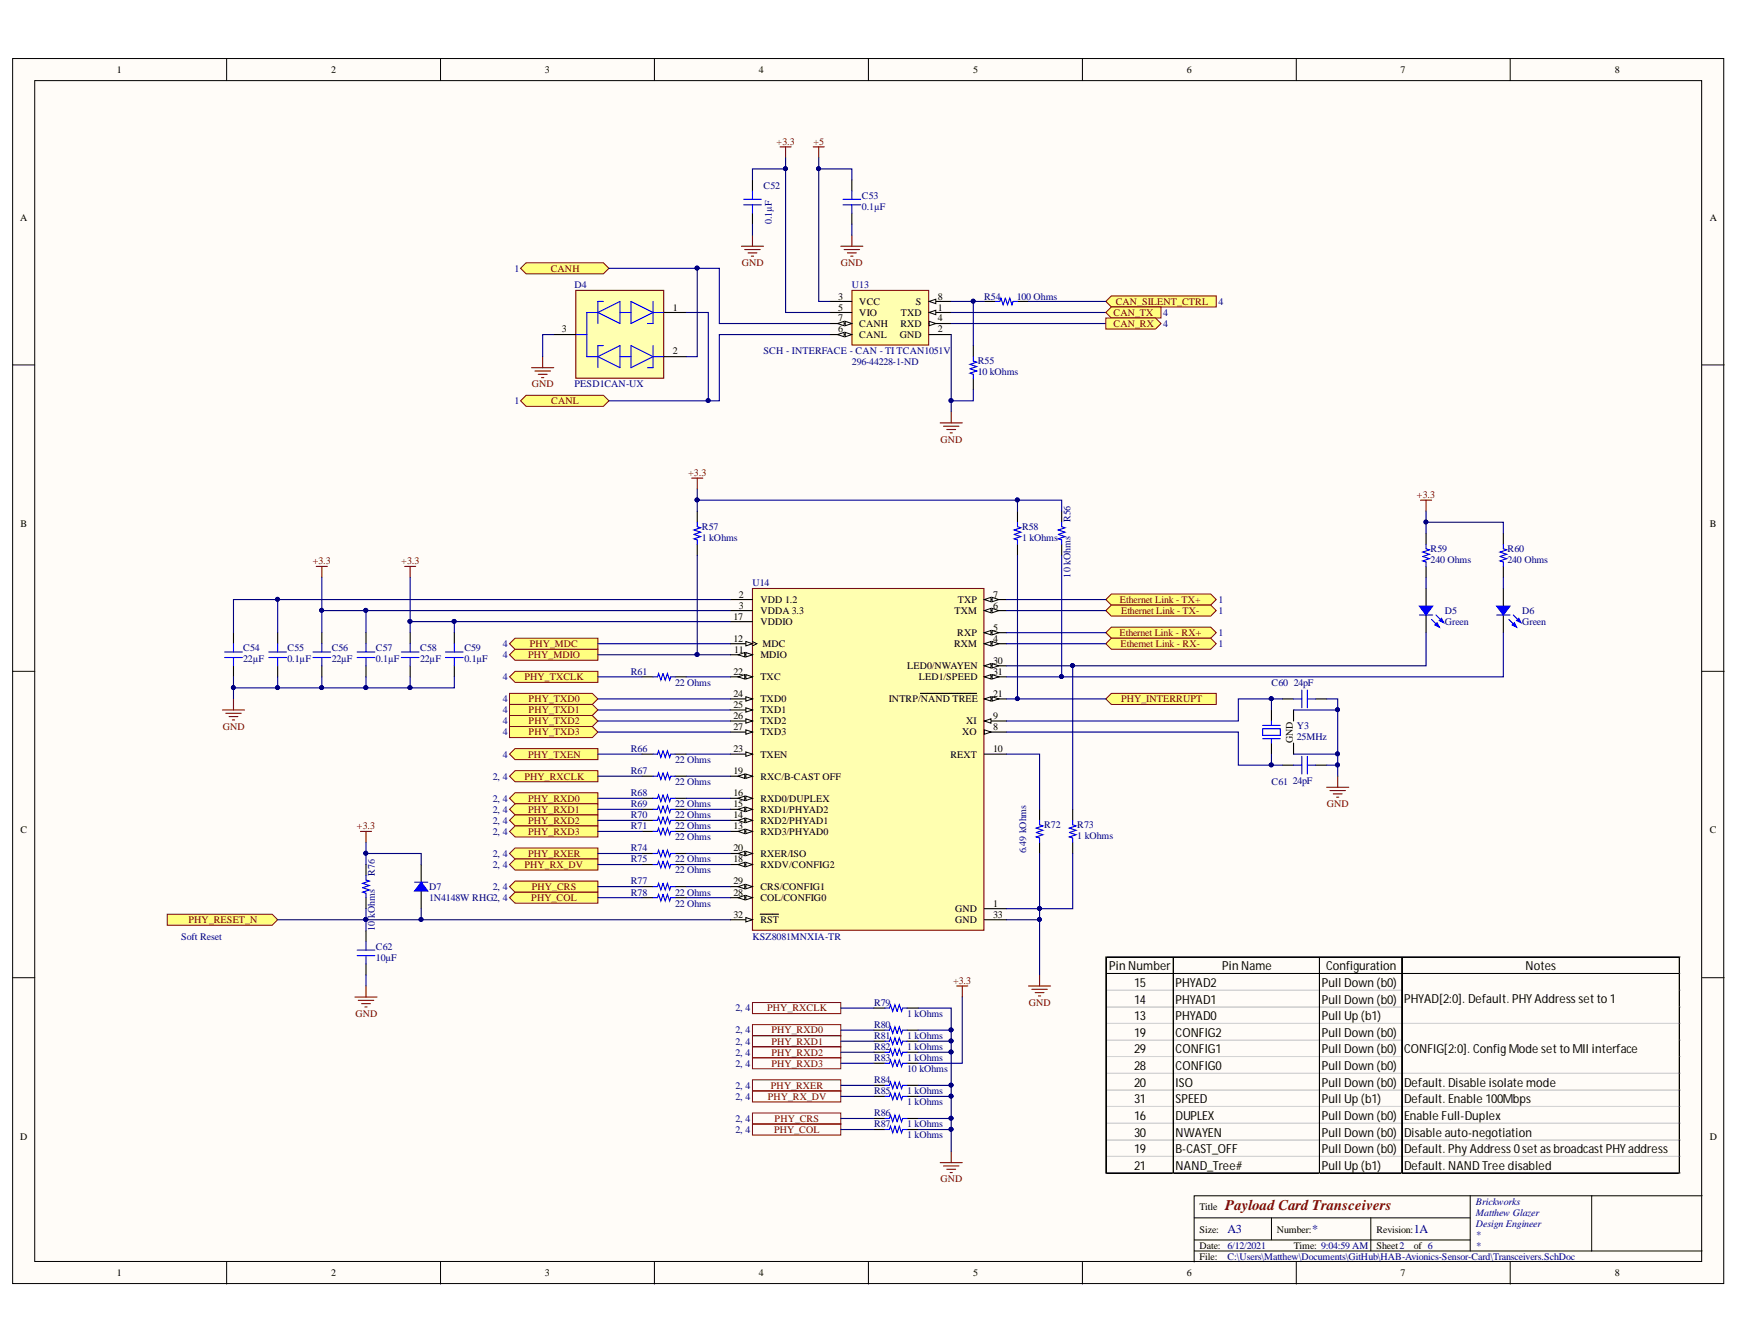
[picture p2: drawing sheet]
<svg xmlns="http://www.w3.org/2000/svg" width="279mm" height="216mm" viewBox="0 0 279 216" stroke-linecap="round" stroke-linejoin="round" font-family="sans-serif">
<defs><g id="words">
<text font-size="2.4" fill="#800000" x="196.9" y="194.4">Payload Card Transceivers</text>
<g font-size="2">
<text x="178.2" y="155.9">Pin Number</text>
<text x="196.4" y="155.9">Pin Name</text>
<text x="213" y="155.9">Configuration</text>
<text x="245.1" y="155.9">Notes</text>
<text x="182.2" y="158.5">15</text>
<text x="182.2" y="161.2">14</text>
<text x="188.9" y="158.5">PHYAD2</text>
<text x="188.9" y="161.2">PHYAD1</text>
<text x="212.4" y="158.5">Pull Down (b0)</text>
<text x="212.4" y="161.2">Pull Down (b0)</text>
<text x="225.6" y="161.1">PHYAD[2:0]. Default. PHYAddressset to 1</text>
<text x="182.2" y="163.9">13</text>
<text x="182.2" y="166.6">19</text>
<text x="188.9" y="163.9">PHYAD0</text>
<text x="188.9" y="166.6">CONFIG2</text>
<text x="212.4" y="163.9">Pull Up (b1)</text>
<text x="212.4" y="166.6">Pull Down (b0)</text>
<text x="182.2" y="169.2">29</text>
<text x="182.2" y="171.9">28</text>
<text x="188.9" y="169.2">CONFIG1</text>
<text x="188.9" y="171.9">CONFIG0</text>
<text x="212.4" y="169.2">Pull Down (b0)</text>
<text x="212.4" y="171.9">Pull Down (b0)</text>
<text x="225.6" y="169.1">CONFIG[2:0]. Config Mode set to MII interface</text>
<text x="182.2" y="174.6">20</text>
<text x="182.2" y="177.2">31</text>
<text x="182.2" y="179.9">16</text>
<text x="188.9" y="174.6">ISO</text>
<text x="188.9" y="177.2">SPEED</text>
<text x="188.9" y="179.9">DUPLEX</text>
<text x="212.4" y="174.6">Pull Down (b0)</text>
<text x="212.4" y="177.2">Pull Up (b1)</text>
<text x="212.4" y="179.9">Pull Down (b0)</text>
<text x="225.6" y="174.6">Default. Disable isolate mode</text>
<text x="225.6" y="177.2">Default. Enable 100Mbps</text>
<text x="225.6" y="179.9">Enable Full-Duplex</text>
<text x="182.2" y="182.6">30</text>
<text x="182.2" y="185.2">19</text>
<text x="188.9" y="182.6">NWAYEN</text>
<text x="188.9" y="185.2">B-CAST_OFF</text>
<text x="212.4" y="182.6">Pull Down (b0)</text>
<text x="212.4" y="185.2">Pull Down (b0)</text>
<text x="225.6" y="182.6">Disable auto-negotiation</text>
<text x="225.6" y="185.2">Default. Phy Address0set asbroadcast PHYaddress</text>
<text x="182.2" y="187.9">21</text>
<text x="188.9" y="187.9">NAND_Tree#</text>
<text x="212.4" y="187.9">Pull Up (b1)</text>
<text x="225.6" y="187.9">Default. NAND Tree disabled</text>
</g>
<g font-size="1.9" fill="#000080">
<text x="197.2" y="198.1">A3</text>
<text x="210.8" y="198.1">*</text>
<text x="227.1" y="198.1">1A</text>
</g>
<g font-size="1.6">
<text x="18.8" y="11.7">1</text>
<text x="53.2" y="11.7">2</text>
<text x="87.6" y="11.7">3</text>
<text x="121.9" y="11.7">4</text>
<text x="156.3" y="11.7">5</text>
<text x="190.7" y="11.7">6</text>
<text x="225" y="11.7">7</text>
<text x="259.5" y="11.7">8</text>
<text x="3.2" y="35.4">A</text>
<text x="274.7" y="35.4">A</text>
<text x="90.3" y="53.4">3</text>
<text x="108.1" y="49.9">1</text>
<text x="134.7" y="48.1">3</text>
<text x="134.7" y="49.9">5</text>
<text x="134.7" y="53.4">6</text>
<text x="134.7" y="51.6">7</text>
<text x="138.1" y="49">VCC</text>
<text x="138.1" y="50.7">VIO</text>
<text x="138.1" y="52.5">CANH</text>
<text x="144.7" y="52.5">RXD</text>
<text x="144.7" y="50.7">TXD</text>
<text x="147.1" y="49">S</text>
<text x="150.7" y="49.9">1</text>
<text x="150.7" y="53.4">2</text>
<text x="150.7" y="51.6">4</text>
<text x="150.7" y="48.1">8</text>
<text x="108.1" y="56.9">2</text>
<text x="138.1" y="54.3">CANL</text>
<text x="144.6" y="54.3">GND</text>
<text x="3.3" y="84.7">B</text>
<text x="274.7" y="84.7">B</text>
<text x="118.7" y="96">2</text>
<text x="159.6" y="96">7</text>
<text x="117.8" y="99.5">17</text>
<text x="118.7" y="97.8">3</text>
<text x="122.2" y="96.8">VDD 1.2</text>
<text x="122.2" y="98.6">VDDA 3.3</text>
<text x="122.2" y="100.4">VDDIO</text>
<text x="153.4" y="98.6">TXM</text>
<text x="153.9" y="96.8">TXP</text>
<text x="159.6" y="101.3">5</text>
<text x="159.6" y="97.8">6</text>
<text x="117.8" y="103.1">12</text>
<text x="117.9" y="104.9">11</text>
<text x="122.2" y="105.7">MDIO</text>
<text x="122.5" y="103.9">MDC</text>
<text x="145.8" y="107.5">LED0/NWAYEN</text>
<text x="153.3" y="103.9">RXM</text>
<text x="153.8" y="102.2">RXP</text>
<text x="159.6" y="106.6">30</text>
<text x="159.6" y="103.1">4</text>
<text x="117.8" y="111.9">24</text>
<text x="117.8" y="113.7">25</text>
<text x="117.8" y="108.4">22</text>
<text x="122.2" y="112.8">TXD0</text>
<text x="122.2" y="109.3">TXC</text>
<text x="142.8" y="112.8">INTRP/NAND TREE</text>
<text x="147.6" y="109.3">LED1/SPEED</text>
<text x="159.6" y="108.4">31</text>
<text x="159.6" y="111.9">21</text>
<text x="117.8" y="115.4">26</text>
<text x="117.8" y="117.2">27</text>
<text x="122.2" y="114.6">TXD1</text>
<text x="122.2" y="116.4">TXD2</text>
<text x="122.2" y="118.1">TXD3</text>
<text x="154.6" y="118.1">XO</text>
<text x="155.2" y="116.4">XI</text>
<text x="159.6" y="115.4">9</text>
<text x="159.6" y="117.2">8</text>
<text x="207.7" y="119.3" transform="rotate(-90 207.7 119.3)">GND</text>
<text x="117.8" y="124.3">19</text>
<text x="117.8" y="120.8">23</text>
<text x="122.2" y="125.3">RXC/B-CAST OFF</text>
<text x="122.2" y="121.7">TXEN</text>
<text x="152.7" y="121.7">REXT</text>
<text x="159.6" y="120.8">10</text>
<text x="117.8" y="127.9">16</text>
<text x="117.8" y="129.7">15</text>
<text x="117.8" y="131.4">14</text>
<text x="122.2" y="128.8">RXD0/DUPLEX</text>
<text x="122.2" y="130.6">RXD1/PHYAD2</text>
<text x="3.3" y="133.9">C</text>
<text x="117.8" y="133.2">13</text>
<text x="117.8" y="136.8">20</text>
<text x="122.2" y="132.4">RXD2/PHYAD1</text>
<text x="122.2" y="134.1">RXD3/PHYAD0</text>
<text x="122.2" y="137.7">RXER/ISO</text>
<text x="274.7" y="133.9">C</text>
<text x="117.8" y="143.9">28</text>
<text x="117.8" y="142.1">29</text>
<text x="117.8" y="138.5">18</text>
<text x="122.2" y="142.9">CRS/CONFIG1</text>
<text x="122.2" y="139.5">RXDV/CONFIG2</text>
<text x="117.8" y="147.4">32</text>
<text x="122.2" y="148.3">RST</text>
<text x="122.2" y="144.7">COL/CONFIG0</text>
<text x="153.5" y="146.5">GND</text>
<text x="153.5" y="148.3">GND</text>
<text x="159.6" y="145.6">1</text>
<text x="159.6" y="147.4">33</text>
<text x="3.2" y="183.1">D</text>
<text x="274.7" y="183.1">D</text>
<text x="192.7" y="194.4">Title</text>
<text x="192.7" y="198">Size:</text>
<text x="205.2" y="198">Number:</text>
<text x="221.1" y="198">Revision:</text>
<text x="192.7" y="200.6">Date: 6/12/2021</text>
<text x="192.7" y="202.4">File:</text>
<text x="207.9" y="200.6">Time: 9:04:59 AM</text>
<text x="221.1" y="200.6">Sheet2</text>
<text x="227.1" y="200.6">of 6</text>
<text x="18.8" y="205">1</text>
<text x="53.2" y="205">2</text>
<text x="87.6" y="205">3</text>
<text x="121.9" y="205">4</text>
<text x="156.3" y="205">5</text>
<text x="190.7" y="205">6</text>
<text x="225" y="205">7</text>
<text x="259.5" y="205">8</text>
</g>
<g font-size="1.6" fill="#800000">
<text x="124.8" y="23.3">+3.3</text>
<text x="130.7" y="23.3">+5</text>
<text x="88.5" y="43.6">CANH</text>
<text x="119.2" y="42.8">GND</text>
<text x="135.1" y="42.8">GND</text>
<text x="178.9" y="50.7">CAN_TX</text>
<text x="178.9" y="52.5">CAN_RX</text>
<text x="179.3" y="49">CAN_SILENT_CTRL</text>
<text x="85.4" y="62.2">GND</text>
<text x="88.6" y="64.9">CANL</text>
<text x="151.1" y="71.1">GND</text>
<text x="110.6" y="76.5">+3.3</text>
<text x="227.7" y="80">+3.3</text>
<text x="50.3" y="90.7">+3.3</text>
<text x="64.5" y="90.7">+3.3</text>
<text x="179.9" y="96.8">Ethernet Link - TX+</text>
<text x="180.1" y="98.6">Ethernet Link - TX-</text>
<text x="84.9" y="105.7">PHY_MDIO</text>
<text x="85.1" y="103.9">PHY_MDC</text>
<text x="179.9" y="102.2">Ethernet Link - RX+</text>
<text x="180" y="103.9">Ethernet Link - RX-</text>
<text x="84.3" y="109.3">PHY_TXCLK</text>
<text x="84.9" y="112.8">PHY_TXD0</text>
<text x="180.1" y="112.8">PHY_INTERRUPT</text>
<text x="35.8" y="117.2">GND</text>
<text x="84.9" y="114.6">PHY_TXD1</text>
<text x="84.9" y="116.4">PHY_TXD2</text>
<text x="84.9" y="118.1">PHY_TXD3</text>
<text x="84.3" y="125.3">PHY_RXCLK</text>
<text x="84.9" y="121.7">PHY_TXEN</text>
<text x="84.9" y="128.8">PHY_RXD0</text>
<text x="84.9" y="130.6">PHY_RXD1</text>
<text x="213.2" y="129.7">GND</text>
<text x="57.4" y="133.2">+3.3</text>
<text x="84.9" y="132.4">PHY_RXD2</text>
<text x="84.9" y="134.1">PHY_RXD3</text>
<text x="84.9" y="137.7">PHY_RXER</text>
<text x="84.3" y="139.5">PHY_RX_DV</text>
<text x="85.4" y="142.9">PHY_CRS</text>
<text x="30.3" y="148.3">PHY_RESET_N</text>
<text x="85.4" y="144.7">PHY_COL</text>
<text x="153.1" y="158.1">+3.3</text>
<text x="165.3" y="161.6">GND</text>
<text x="57.1" y="163.4">GND</text>
<text x="123.3" y="162.5">PHY_RXCLK</text>
<text x="123.9" y="166">PHY_RXD0</text>
<text x="123.9" y="167.8">PHY_RXD1</text>
<text x="123.9" y="169.6">PHY_RXD2</text>
<text x="123.9" y="171.3">PHY_RXD3</text>
<text x="123.3" y="176.7">PHY_RX_DV</text>
<text x="123.9" y="174.9">PHY_RXER</text>
<text x="124.4" y="182">PHY_COL</text>
<text x="124.4" y="180.2">PHY_CRS</text>
<text x="151.1" y="190">GND</text>
</g>
<g font-size="1.6" fill="#000080">
<text x="122.7" y="30.4">C52</text>
<text x="138.5" y="33.7">0.1µF</text>
<text x="138.5" y="32">C53</text>
<text x="124" y="36" transform="rotate(-90 124 36)">0.1µF</text>
<text x="82.7" y="43.6">1</text>
<text x="92.3" y="46.3">D4</text>
<text x="136.9" y="46.3">U13</text>
<text x="158.1" y="48.1">R54</text>
<text x="163.4" y="48.1">100 Ohms</text>
<text x="186.9" y="50.7">4</text>
<text x="186.9" y="52.5">4</text>
<text x="195.8" y="49">4</text>
<text x="122.7" y="56.9">SCH - INTERFACE - CAN - TI TCAN1051V</text>
<text x="136.9" y="58.7">296-44228-1-ND</text>
<text x="157.1" y="58.5">R55</text>
<text x="82.7" y="64.9">1</text>
<text x="92.3" y="62.2">PESD1CAN-UX</text>
<text x="157.1" y="60.3">10 kOhms</text>
<text x="172" y="83.9" transform="rotate(-90 172 83.9)">R56</text>
<text x="112.8" y="86.9">1 kOhms</text>
<text x="112.8" y="85.2">R57</text>
<text x="164.2" y="86.9">1 kOhms</text>
<text x="164.2" y="85.2">R58</text>
<text x="229.9" y="88.7">R59</text>
<text x="242.2" y="88.7">R60</text>
<text x="120.9" y="94.2">U14</text>
<text x="172" y="92.8" transform="rotate(-90 172 92.8)">10 kOhms</text>
<text x="229.9" y="90.5">240 Ohms</text>
<text x="242.2" y="90.5">240 Ohms</text>
<text x="195.8" y="96.8">1</text>
<text x="195.8" y="98.6">1</text>
<text x="232.1" y="98.6">D5</text>
<text x="232.1" y="100.4">Green</text>
<text x="244.6" y="98.6">D6</text>
<text x="244.6" y="100.4">Green</text>
<text x="39.1" y="106.4">22µF</text>
<text x="39.1" y="104.6">C54</text>
<text x="46.2" y="106.4">0.1µF</text>
<text x="46.2" y="104.6">C55</text>
<text x="53.3" y="106.4">22µF</text>
<text x="53.3" y="104.6">C56</text>
<text x="60.4" y="106.4">0.1µF</text>
<text x="60.4" y="104.6">C57</text>
<text x="67.5" y="106.4">22µF</text>
<text x="67.5" y="104.6">C58</text>
<text x="74.6" y="106.4">0.1µF</text>
<text x="74.6" y="104.6">C59</text>
<text x="80.8" y="105.7">4</text>
<text x="80.8" y="103.9">4</text>
<text x="195.8" y="102.2">1</text>
<text x="195.8" y="103.9">1</text>
<text x="80.8" y="112.8">4</text>
<text x="80.8" y="109.3">4</text>
<text x="101.3" y="108.4">R61</text>
<text x="108.5" y="110.2">22 Ohms</text>
<text x="204.3" y="110.2">C60</text>
<text x="207.9" y="110.2">24pF</text>
<text x="80.8" y="114.6">4</text>
<text x="80.8" y="116.4">4</text>
<text x="80.8" y="118.1">4</text>
<text x="208.4" y="117">Y3</text>
<text x="208.4" y="118.8">25MHz</text>
<text x="79.2" y="125.3">2, 4</text>
<text x="80.8" y="121.7">4</text>
<text x="101.3" y="120.8">R66</text>
<text x="101.3" y="124.3">R67</text>
<text x="108.5" y="122.5">22 Ohms</text>
<text x="207.7" y="125.9">24pF</text>
<text x="79.2" y="128.8">2, 4</text>
<text x="79.2" y="130.6">2, 4</text>
<text x="101.3" y="127.9">R68</text>
<text x="101.3" y="129.7">R69</text>
<text x="101.3" y="131.4">R70</text>
<text x="108.5" y="129.7">22 Ohms</text>
<text x="108.5" y="131.4">22 Ohms</text>
<text x="108.5" y="126.1">22 Ohms</text>
<text x="204.3" y="126.1">C61</text>
<text x="79.2" y="132.4">2, 4</text>
<text x="79.2" y="134.1">2, 4</text>
<text x="79.2" y="137.7">2, 4</text>
<text x="101.3" y="133.2">R71</text>
<text x="101.3" y="136.8">R74</text>
<text x="108.5" y="133.2">22 Ohms</text>
<text x="108.5" y="135">22 Ohms</text>
<text x="164.9" y="137.1" transform="rotate(-90 164.9 137.1)">6.49 kOhms</text>
<text x="167.8" y="133">R72</text>
<text x="173.1" y="134.8">1 kOhms</text>
<text x="173.1" y="133">R73</text>
<text x="60.2" y="140.6" transform="rotate(-90 60.2 140.6)">R76</text>
<text x="68.9" y="142.9">D7</text>
<text x="79.2" y="142.9">2, 4</text>
<text x="79.2" y="139.5">2, 4</text>
<text x="101.3" y="138.5">R75</text>
<text x="101.3" y="142.1">R77</text>
<text x="101.3" y="143.9">R78</text>
<text x="108.5" y="138.5">22 Ohms</text>
<text x="108.5" y="140.3">22 Ohms</text>
<text x="108.5" y="143.9">22 Ohms</text>
<text x="60.2" y="149.5" transform="rotate(-90 60.2 149.5)">10</text>
<text x="60.2" y="147.5" transform="rotate(-90 60.2 147.5)">kOhms</text>
<text x="68.9" y="144.7">1N4148W RHG2, 4</text>
<text x="108.5" y="145.6">22 Ohms</text>
<text x="29.1" y="151">Soft Reset</text>
<text x="60.4" y="154.3">10µF</text>
<text x="60.4" y="152.6">C62</text>
<text x="120.9" y="151">KSZ8081MNXIA-TR</text>
<text x="140.4" y="161.6">R79</text>
<text x="118.2" y="166">2, 4</text>
<text x="118.2" y="167.8">2, 4</text>
<text x="118.2" y="162.5">2, 4</text>
<text x="140.4" y="165.2">R80</text>
<text x="140.4" y="166.9">R81</text>
<text x="145.8" y="163.4">1 kOhms</text>
<text x="145.8" y="166.9">1 kOhms</text>
<text x="118.2" y="169.6">2, 4</text>
<text x="118.2" y="171.3">2, 4</text>
<text x="140.4" y="170.4">R83</text>
<text x="140.4" y="168.7">R82</text>
<text x="140.4" y="174">R84</text>
<text x="145.8" y="172.2">10 kOhms</text>
<text x="145.8" y="168.7">1 kOhms</text>
<text x="145.8" y="170.4">1 kOhms</text>
<text x="118.2" y="174.9">2, 4</text>
<text x="118.2" y="176.7">2, 4</text>
<text x="140.4" y="175.7">R85</text>
<text x="140.4" y="179.3">R86</text>
<text x="145.8" y="175.7">1 kOhms</text>
<text x="145.8" y="177.5">1 kOhms</text>
<text x="118.2" y="182">2, 4</text>
<text x="118.2" y="180.2">2, 4</text>
<text x="140.4" y="181.1">R87</text>
<text x="145.8" y="181.1">1 kOhms</text>
<text x="145.8" y="182.9">1 kOhms</text>
<text x="237.1" y="193.5">Brickworks</text>
<text x="237.1" y="195.3">Matthew Glazer</text>
<text x="237.1" y="197.1">Design Engineer</text>
<text x="197.2" y="202.4">C:\Users\Matthew\Documents\GitHub\HAB-Avionics-Sensor-Card\Transceivers.SchDoc</text>
<text x="237.1" y="198.8">*</text>
<text x="237.1" y="200.6">*</text>
</g>
</g></defs>
<g fill="#fffcf8" stroke="#000" stroke-width=".16">
<path d="M2 9.4h274.9v196.8h-274.9z"/>
<path d="M5.6 13h267.8v189.6h-267.8z"/>
</g>
<g fill="none" stroke="#000" stroke-width=".16">
<path d="M36.4 9.4v3.6M70.8 9.4v3.6M105.1 9.4v3.6M139.5 9.4v3.6M173.9 9.4v3.6M208.3 9.4v3.6M242.6 9.4v3.6M2 58.6h3.6M273.5 58.6h3.5M2 107.8h3.6M273.5 107.8h3.5M2 157.1h3.6"/>
<path d="M273.5 157.1h3.5M191.9 195.6h44.3M191.9 199.2h44.3M204.3 195.6v3.6M220.2 195.6v5.4M236.2 192.1v8.9M255.7 192.1h-63.8v10.6M273.5 192.1h-17.8v8.9M36.4 202.7v3.6M70.8 202.7v3.6M105.1 202.7v3.6M139.5 202.7v3.6"/>
<path d="M173.9 202.7v3.6M191.9 201h81.6M208.3 202.7v3.6M242.6 202.7v3.6"/>
</g>
<path d="M120.9 28.9v1.8M120.9 34.2v1.8M136.9 28.9v1.8M136.9 34.2v1.8" fill="none" stroke="#000" stroke-width=".18"/>
<path d="M119.5 32h2.8M119.5 32.9h2.8M120.9 30.7v1.3M120.9 32.9v1.3M135.4 32h2.9M135.4 32.9h2.9M136.9 30.7v1.3M136.9 32.9v1.3" fill="none" stroke="#00f" stroke-width=".18"/>
<path d="M136.9 46.7h12.3v8.7h-12.3z" fill="#ffffb0" stroke="#800000" stroke-width=".16"/>
<path d="M149.3 50.2h3.5" fill="none" stroke="#000" stroke-width=".18"/>
<path d="M149.3 50.2l1-.4v.8z" fill="#fffcf8"/>
<path d="M149.3 50.2l1-.4v.8z" fill="none" stroke="#000" stroke-width=".16"/>
<path d="M133.3 48.4h3.6M149.3 53.7h3.5M149.3 52h3.5" fill="none" stroke="#000" stroke-width=".18"/>
<path d="M149.3 51.6l1 .4-1 .3z" fill="#fffcf8"/>
<path d="M149.3 51.6l1 .4-1 .3z" fill="none" stroke="#000" stroke-width=".16"/>
<path d="M133.3 50.2h3.6M133.3 53.7h3.6" fill="none" stroke="#000" stroke-width=".18"/>
<path d="M135.8 53.4l1.1 .3-1.1 .4z" fill="#fffcf8"/>
<path d="M135.8 53.4l1.1 .3-1.1 .4z" fill="none" stroke="#000" stroke-width=".16"/>
<path d="M134.6 53.7l1-.3v.7z" fill="#fffcf8"/>
<path d="M134.6 53.7l1-.3v.7z" fill="none" stroke="#000" stroke-width=".16"/>
<path d="M133.3 52h3.6" fill="none" stroke="#000" stroke-width=".18"/>
<path d="M135.8 51.6l1.1 .4-1.1 .3z" fill="#fffcf8"/>
<path d="M135.8 51.6l1.1 .4-1.1 .3z" fill="none" stroke="#000" stroke-width=".16"/>
<path d="M134.6 52l1-.4v.7z" fill="#fffcf8"/>
<path d="M134.6 52l1-.4v.7z" fill="none" stroke="#000" stroke-width=".16"/>
<path d="M149.3 48.4h3.5" fill="none" stroke="#000" stroke-width=".18"/>
<path d="M149.3 48.4l1-.3v.7z" fill="#fffcf8"/>
<path d="M149.3 48.4l1-.3v.7z" fill="none" stroke="#000" stroke-width=".16"/>
<g fill="none" stroke="#800000" stroke-width=".18">
<path d="M119.1 39.6h3.6M120.9 37.8v1.8M125.3 23.6h1.8M126.2 23.6v1.8M130.7 23.6h1.7M131.5 23.6v1.8M135.1 39.6h3.5M136.9 37.8v1.8M119.7 40.1h2.4M120.2 40.6h1.4M120.7 41.2h.4M135.6 40.1h2.5"/>
<path d="M136.2 40.6h1.4M136.7 41.2h.3M151.1 67.9h3.5M151.6 68.5h2.5M152.1 69h1.4M152.7 69.5h.3M152.8 66.2v1.7"/>
</g>
<path d="M177.7 48.4l.9-.9h16.8v1.8h-16.8z" fill-rule="evenodd" fill="#ffff80" stroke="#800000" stroke-width=".16"/>
<path d="M158.2 48.4h1.7M163.5 48.4h1.8" fill="none" stroke="#000" stroke-width=".18"/>
<path d="M159.9 48.4h.7l.2-.5 .4 1.1 .3-1.1 .4 1.1 .3-1.1 .4 1.1 .2-.6h.7" fill="none" stroke="#00f" stroke-width=".18"/>
<g fill="#ffff80" stroke="#800000" stroke-width=".16">
<path d="M83.6 43.1l.9-.9h12.4l.9 .9-.9 .9h-12.4z" fill-rule="evenodd"/>
<path d="M83.6 64.4l.9-.9h12.4l.9 .9-.9 .9h-12.4z" fill-rule="evenodd"/>
</g>
<path d="M92.5 46.7h14.1v14.1h-14.1z" fill="#ffffb0" stroke="#800000" stroke-width=".18"/>
<g fill="none" stroke="#00f" stroke-width=".18">
<path d="M92.5 53.7h1.8M96.1 50.2h-1.8v7.1h1.8M96.1 50.2l3.5-1.8v3.6zM96.1 57.3l3.5-1.8v3.6zM96.9 48.4h-.8v3.6M96.9 55.5h-.8v3.6M99.6 50.2h1.8M99.6 57.3h1.8M101.4 48.4l3.5 1.8-3.5 1.8zM101.4 55.5l3.5 1.8-3.5 1.8zM104.9 48.4v3.6h-.9M104.9 55.5v3.6h-.9"/>
<path d="M104.9 50.2h1.8M104.9 57.3h1.8M156.4 57.3v.7l.5 .2-1.1 .3 1.1 .4-1.1 .3 1.1 .4-1.1 .4 .6 .1v.7"/>
</g>
<path d="M89 53.7h3.5M106.7 50.2h3.6M106.7 57.3h3.6M156.4 55.5v1.8M156.4 60.8v1.8" fill="none" stroke="#000" stroke-width=".18"/>
<path d="M85.4 59.1h3.6M85.9 59.6h2.5M87.2 57.3v1.8M86.5 60.1h1.4M87 60.7h.4M35.7 114h3.6M36.3 114.6h2.5M36.8 115.1h1.4M37.3 115.6h.4M37.5 112.3v1.7" fill="none" stroke="#800000" stroke-width=".18"/>
<path d="M120.9 94.5h37.2v54.9h-37.2z" fill="#ffffb0" stroke="#800000" stroke-width=".18"/>
<path d="M117.3 96.3h3.6M117.3 98.1h3.6M117.3 99.9h3.6M117.3 128.2h3.6" fill="none" stroke="#000" stroke-width=".18"/>
<path d="M119.8 127.9l1.1 .3-1.1 .4z" fill="#fffcf8"/>
<path d="M119.8 127.9l1.1 .3-1.1 .4z" fill="none" stroke="#000" stroke-width=".16"/>
<path d="M118.6 128.2l1.1-.3v.7z" fill="#fffcf8"/>
<path d="M118.6 128.2l1.1-.3v.7z" fill="none" stroke="#000" stroke-width=".16"/>
<path d="M117.3 130h3.6" fill="none" stroke="#000" stroke-width=".18"/>
<path d="M119.8 129.7l1.1 .3-1.1 .4z" fill="#fffcf8"/>
<path d="M119.8 129.7l1.1 .3-1.1 .4z" fill="none" stroke="#000" stroke-width=".16"/>
<path d="M118.6 130l1.1-.3v.7z" fill="#fffcf8"/>
<path d="M118.6 130l1.1-.3v.7z" fill="none" stroke="#000" stroke-width=".16"/>
<path d="M117.3 131.8h3.6" fill="none" stroke="#000" stroke-width=".18"/>
<path d="M119.8 131.4l1.1 .4-1.1 .3z" fill="#fffcf8"/>
<path d="M119.8 131.4l1.1 .4-1.1 .3z" fill="none" stroke="#000" stroke-width=".16"/>
<path d="M118.6 131.8l1.1-.4v.7z" fill="#fffcf8"/>
<path d="M118.6 131.8l1.1-.4v.7z" fill="none" stroke="#000" stroke-width=".16"/>
<path d="M117.3 133.6h3.6" fill="none" stroke="#000" stroke-width=".18"/>
<path d="M119.8 133.2l1.1 .4-1.1 .3z" fill="#fffcf8"/>
<path d="M119.8 133.2l1.1 .4-1.1 .3z" fill="none" stroke="#000" stroke-width=".16"/>
<path d="M118.6 133.6l1.1-.4v.7z" fill="#fffcf8"/>
<path d="M118.6 133.6l1.1-.4v.7z" fill="none" stroke="#000" stroke-width=".16"/>
<path d="M117.3 112.3h3.6" fill="none" stroke="#000" stroke-width=".18"/>
<path d="M119.8 111.9l1.1 .4-1.1 .3z" fill="#fffcf8"/>
<path d="M119.8 111.9l1.1 .4-1.1 .3z" fill="none" stroke="#000" stroke-width=".16"/>
<path d="M117.3 114h3.6" fill="none" stroke="#000" stroke-width=".18"/>
<path d="M119.8 113.7l1.1 .3-1.1 .4z" fill="#fffcf8"/>
<path d="M119.8 113.7l1.1 .3-1.1 .4z" fill="none" stroke="#000" stroke-width=".16"/>
<path d="M117.3 115.8h3.6" fill="none" stroke="#000" stroke-width=".18"/>
<path d="M119.8 115.5l1.1 .3-1.1 .4z" fill="#fffcf8"/>
<path d="M119.8 115.5l1.1 .3-1.1 .4z" fill="none" stroke="#000" stroke-width=".16"/>
<path d="M117.3 117.6h3.6" fill="none" stroke="#000" stroke-width=".18"/>
<path d="M119.8 117.2l1.1 .4-1.1 .4z" fill="#fffcf8"/>
<path d="M119.8 117.2l1.1 .4-1.1 .4z" fill="none" stroke="#000" stroke-width=".16"/>
<path d="M158.2 107h3.5" fill="none" stroke="#000" stroke-width=".18"/>
<path d="M158.2 107l1-.4v.7z" fill="#fffcf8"/>
<path d="M158.2 107l1-.4v.7z" fill="none" stroke="#000" stroke-width=".16"/>
<path d="M159.4 106.6l1.1 .4-1.1 .3z" fill="#fffcf8"/>
<path d="M159.4 106.6l1.1 .4-1.1 .3z" fill="none" stroke="#000" stroke-width=".16"/>
<path d="M158.2 108.7h3.5" fill="none" stroke="#000" stroke-width=".18"/>
<path d="M158.2 108.7l1-.3v.7z" fill="#fffcf8"/>
<path d="M158.2 108.7l1-.3v.7z" fill="none" stroke="#000" stroke-width=".16"/>
<path d="M159.4 108.4l1.1 .3-1.1 .4z" fill="#fffcf8"/>
<path d="M159.4 108.4l1.1 .3-1.1 .4z" fill="none" stroke="#000" stroke-width=".16"/>
<path d="M117.3 147.7h3.6" fill="none" stroke="#000" stroke-width=".18"/>
<path d="M119.8 147.4l1.1 .3-1.1 .4z" fill="#fffcf8"/>
<path d="M119.8 147.4l1.1 .3-1.1 .4z" fill="none" stroke="#000" stroke-width=".16"/>
<path d="M117.3 144.2h3.6M122.1 146.9h3" fill="none" stroke="#000" stroke-width=".18"/>
<path d="M119.8 143.8l1.1 .4-1.1 .4z" fill="#fffcf8"/>
<path d="M119.8 143.8l1.1 .4-1.1 .4z" fill="none" stroke="#000" stroke-width=".16"/>
<path d="M118.6 144.2l1.1-.4v.8z" fill="#fffcf8"/>
<path d="M118.6 144.2l1.1-.4v.8z" fill="none" stroke="#000" stroke-width=".16"/>
<path d="M117.3 142.4h3.6" fill="none" stroke="#000" stroke-width=".18"/>
<path d="M119.8 142.1l1.1 .3-1.1 .4z" fill="#fffcf8"/>
<path d="M119.8 142.1l1.1 .3-1.1 .4z" fill="none" stroke="#000" stroke-width=".16"/>
<path d="M118.6 142.4l1.1-.3v.7z" fill="#fffcf8"/>
<path d="M118.6 142.4l1.1-.3v.7z" fill="none" stroke="#000" stroke-width=".16"/>
<path d="M158.2 112.3h3.5" fill="none" stroke="#000" stroke-width=".18"/>
<path d="M158.2 112.3l1-.4v.7z" fill="#fffcf8"/>
<path d="M158.2 112.3l1-.4v.7z" fill="none" stroke="#000" stroke-width=".16"/>
<path d="M159.4 111.9l1.1 .4-1.1 .3z" fill="#fffcf8"/>
<path d="M120.9 103.1l.7 .3-.7 .4M159.4 111.9l1.1 .4-1.1 .3z" fill="none" stroke="#000" stroke-width=".16"/>
<path d="M117.3 103.4h3.6M147.9 111.4h9" fill="none" stroke="#000" stroke-width=".18"/>
<path d="M119.8 103.1l1.1 .3-1.1 .4z" fill="#fffcf8"/>
<path d="M119.8 103.1l1.1 .3-1.1 .4z" fill="none" stroke="#000" stroke-width=".16"/>
<path d="M117.3 105.2h3.6" fill="none" stroke="#000" stroke-width=".18"/>
<path d="M119.8 104.8l1.1 .4-1.1 .3z" fill="#fffcf8"/>
<path d="M119.8 104.8l1.1 .4-1.1 .3z" fill="none" stroke="#000" stroke-width=".16"/>
<path d="M118.6 105.2l1.1-.4v.7z" fill="#fffcf8"/>
<path d="M118.6 105.2l1.1-.4v.7z" fill="none" stroke="#000" stroke-width=".16"/>
<path d="M117.3 124.7h3.6M158.2 121.1h3.5" fill="none" stroke="#000" stroke-width=".18"/>
<path d="M119.8 124.3l1.1 .4-1.1 .3z" fill="#fffcf8"/>
<path d="M119.8 124.3l1.1 .4-1.1 .3z" fill="none" stroke="#000" stroke-width=".16"/>
<path d="M118.6 124.7l1.1-.4v.7z" fill="#fffcf8"/>
<path d="M118.6 124.7l1.1-.4v.7z" fill="none" stroke="#000" stroke-width=".16"/>
<path d="M117.3 138.9h3.6" fill="none" stroke="#000" stroke-width=".18"/>
<path d="M119.8 138.5l1.1 .4-1.1 .3z" fill="#fffcf8"/>
<path d="M119.8 138.5l1.1 .4-1.1 .3z" fill="none" stroke="#000" stroke-width=".16"/>
<path d="M118.6 138.9l1.1-.4v.7z" fill="#fffcf8"/>
<path d="M118.6 138.9l1.1-.4v.7z" fill="none" stroke="#000" stroke-width=".16"/>
<path d="M117.3 137.1h3.6" fill="none" stroke="#000" stroke-width=".18"/>
<path d="M119.8 136.8l1.1 .3-1.1 .4z" fill="#fffcf8"/>
<path d="M119.8 136.8l1.1 .3-1.1 .4z" fill="none" stroke="#000" stroke-width=".16"/>
<path d="M118.6 137.1l1.1-.3v.7z" fill="#fffcf8"/>
<path d="M118.6 137.1l1.1-.3v.7z" fill="none" stroke="#000" stroke-width=".16"/>
<path d="M158.2 103.4h3.5" fill="none" stroke="#000" stroke-width=".18"/>
<path d="M158.2 103.4l1-.3v.7z" fill="#fffcf8"/>
<path d="M158.2 103.4l1-.3v.7z" fill="none" stroke="#000" stroke-width=".16"/>
<path d="M159.4 103.1l1.1 .3-1.1 .4z" fill="#fffcf8"/>
<path d="M159.4 103.1l1.1 .3-1.1 .4z" fill="none" stroke="#000" stroke-width=".16"/>
<path d="M158.2 101.6h3.5" fill="none" stroke="#000" stroke-width=".18"/>
<path d="M158.2 101.6l1-.3v.7z" fill="#fffcf8"/>
<path d="M158.2 101.6l1-.3v.7z" fill="none" stroke="#000" stroke-width=".16"/>
<path d="M159.4 101.3l1.1 .3-1.1 .4z" fill="#fffcf8"/>
<path d="M159.4 101.3l1.1 .3-1.1 .4z" fill="none" stroke="#000" stroke-width=".16"/>
<path d="M117.3 108.7h3.6" fill="none" stroke="#000" stroke-width=".18"/>
<path d="M119.8 108.4l1.1 .3-1.1 .4z" fill="#fffcf8"/>
<path d="M119.8 108.4l1.1 .3-1.1 .4z" fill="none" stroke="#000" stroke-width=".16"/>
<path d="M118.6 108.7l1.1-.3v.7z" fill="#fffcf8"/>
<path d="M118.6 108.7l1.1-.3v.7z" fill="none" stroke="#000" stroke-width=".16"/>
<path d="M117.3 121.1h3.6" fill="none" stroke="#000" stroke-width=".18"/>
<path d="M119.8 120.8l1.1 .3-1.1 .4z" fill="#fffcf8"/>
<path d="M119.8 120.8l1.1 .3-1.1 .4z" fill="none" stroke="#000" stroke-width=".16"/>
<path d="M158.2 98.1h3.5" fill="none" stroke="#000" stroke-width=".18"/>
<path d="M158.2 98.1l1-.4v.7z" fill="#fffcf8"/>
<path d="M158.2 98.1l1-.4v.7z" fill="none" stroke="#000" stroke-width=".16"/>
<path d="M159.4 97.7l1.1 .4-1.1 .3z" fill="#fffcf8"/>
<path d="M159.4 97.7l1.1 .4-1.1 .3z" fill="none" stroke="#000" stroke-width=".16"/>
<path d="M158.2 96.3h3.5" fill="none" stroke="#000" stroke-width=".18"/>
<path d="M158.2 96.3l1-.3v.7z" fill="#fffcf8"/>
<path d="M158.2 96.3l1-.3v.7z" fill="none" stroke="#000" stroke-width=".16"/>
<path d="M159.4 96l1.1 .3-1.1 .4z" fill="#fffcf8"/>
<path d="M159.4 96l1.1 .3-1.1 .4z" fill="none" stroke="#000" stroke-width=".16"/>
<path d="M158.2 115.8h3.5" fill="none" stroke="#000" stroke-width=".18"/>
<path d="M158.2 115.8l1-.3v.7z" fill="#fffcf8"/>
<path d="M158.2 115.8l1-.3v.7z" fill="none" stroke="#000" stroke-width=".16"/>
<path d="M158.2 117.6h3.5" fill="none" stroke="#000" stroke-width=".18"/>
<path d="M158.2 117.2l1 .4-1 .4z" fill="#fffcf8"/>
<path d="M158.2 117.2l1 .4-1 .4z" fill="none" stroke="#000" stroke-width=".16"/>
<path d="M158.2 146h3.5M158.2 147.7h3.5" fill="none" stroke="#000" stroke-width=".18"/>
<g fill="#ffff80" stroke="#800000" stroke-width=".16">
<path d="M81.9 128.2l.9-.8h13.3v1.7h-13.3z" fill-rule="evenodd"/>
<path d="M81.9 130l.9-.9h13.3v1.8h-13.3z" fill-rule="evenodd"/>
<path d="M81.9 131.8l.9-.9h13.3v1.8h-13.3z" fill-rule="evenodd"/>
<path d="M81.9 133.6l.9-.9h13.3v1.7h-13.3z" fill-rule="evenodd"/>
<path d="M81.9 111.4h13.3l.9 .9-.9 .9h-13.3z" fill-rule="evenodd"/>
<path d="M81.9 113.2h13.3l.9 .8-.9 .9h-13.3z" fill-rule="evenodd"/>
<path d="M81.9 114.9h13.3l.9 .9-.9 .9h-13.3z" fill-rule="evenodd"/>
<path d="M81.9 116.7h13.3l.9 .9-.9 .9h-13.3z" fill-rule="evenodd"/>
</g>
<path d="M57.9 133.6h1.8M58.8 133.6v1.7" fill="none" stroke="#800000" stroke-width=".18"/>
<path d="M26.9 146.9h16.8l.9 .8-.9 .9h-16.8z" fill-rule="evenodd" fill="#ffff80" stroke="#800000" stroke-width=".16"/>
<path d="M67.7 138.9v2.8M58.8 149.5v1.8M58.8 154.8v1.8M67.7 143.1v2.9" fill="none" stroke="#000" stroke-width=".18"/>
<path d="M57.4 152.6h2.8M57.4 153.5h2.8M58.8 151.3v1.3M58.8 153.5v1.3M66.6 141.7h2.1" fill="none" stroke="#00f" stroke-width=".18"/>
<path d="M58.8 158.4v1.8M57 160.2h3.6M57.6 160.7h2.4M58.1 161.2h1.4M58.6 161.8h.4" fill="none" stroke="#800000" stroke-width=".18"/>
<path d="M67.7 141.7l1 1.4h-2.1z" fill="#00f"/>
<g fill="none" stroke="#00f" stroke-width=".18">
<path d="M36.1 104.7h2.8M36.1 105.6h2.8M37.5 103.4v1.3M37.5 105.6v1.4M43.2 104.7h2.8M43.2 105.6h2.8M44.6 103.4v1.3M44.6 105.6v1.4M50.3 104.7h2.8M50.3 105.6h2.8M51.7 103.4v1.3M51.7 105.6v1.4"/>
<path d="M57.4 104.7h2.8M57.4 105.6h2.8M58.8 103.4v1.3M58.8 105.6v1.4M64.5 104.7h2.8M64.5 105.6h2.8M65.9 103.4v1.3M65.9 105.6v1.4M71.6 104.7h2.8M71.6 105.6h2.8M73 103.4v1.3M73 105.6v1.4"/>
<path d="M202.9 117.1h2.8v1h-2.8zM202.9 116.5h2.8M202.9 118.7h2.8M204.3 115.8v.7M204.3 118.7v.7M207.8 112.3h1.4M209.2 110.9v2.8M210 110.9v2.8M210 112.3h1.4M167 131.8v.7l.6 .2-1.1 .3 1.1 .4-1.1 .3 1.1 .4-1.1 .3 .5 .2v.7M207.8 122.9h1.4M209.2 121.5v2.8"/>
<path d="M210 122.9h1.4M210 121.5v2.8M58.8 140.7v.7l.5 .1-1 .4 1 .3-1 .4 1 .4-1 .3 .5 .2v.7M67.7 141.7l1 1.4h-2.1z"/>
</g>
<g fill="none" stroke="#000" stroke-width=".18">
<path d="M37.5 101.6v1.8M37.5 107v1.7M44.6 101.6v1.8M44.6 107v1.7M51.7 101.6v1.8M51.7 107v1.7M58.8 101.6v1.8M58.8 107v1.7M65.9 101.6v1.8M65.9 107v1.7M73 101.6v1.8M73 107v1.7"/>
<path d="M204.3 114v1.8M204.3 119.4v1.7M206.1 112.3h1.7M207.8 114v1.8M207.8 119.4v1.7M211.4 112.3h1.8M58.8 138.9v1.8M167 130v1.8M167 135.3v1.8M206.1 122.9h1.7M211.4 122.9h1.8M58.8 144.2v1.8"/>
</g>
<g fill="none" stroke="#800000" stroke-width=".18">
<path d="M50.8 91h1.8M51.7 91v1.8M65 91h1.8M65.9 91v1.8M213.2 126.5h3.5M213.7 127h2.5M214.2 127.5h1.4M214.7 128.1h.4M214.9 124.7v1.8M165.3 158.4h3.5M165.8 158.9h2.5M166.3 159.5h1.4"/>
<path d="M166.8 160h.4M167 156.6v1.8"/>
</g>
<g fill="#ffff80" stroke="#800000" stroke-width=".16">
<path d="M81.9 144.2l.9-.9h13.3v1.8h-13.3z" fill-rule="evenodd"/>
<path d="M81.9 142.4l.9-.9h13.3v1.8h-13.3z" fill-rule="evenodd"/>
<path d="M177.7 96.3l.9-.9h15.9l.9 .9-.9 .9h-15.9z" fill-rule="evenodd"/>
<path d="M177.7 98.1l.9-.9h15.9l.9 .9-.9 .9h-15.9z" fill-rule="evenodd"/>
<path d="M177.7 101.6l.9-.9h15.9l.9 .9-.9 .9h-15.9z" fill-rule="evenodd"/>
<path d="M177.7 103.4l.9-.9h15.9l.9 .9-.9 .9h-15.9z" fill-rule="evenodd"/>
</g>
<path d="M112 82.1v1.8M112 87.4v1.8" fill="none" stroke="#000" stroke-width=".18"/>
<path d="M112 83.9v.7l.6 .2-1.1 .3 1.1 .4-1.1 .3 1.1 .4-1.1 .4 .5 .1v.7" fill="none" stroke="#00f" stroke-width=".18"/>
<path d="M111.1 76.8h1.8M112 76.8v1.8" fill="none" stroke="#800000" stroke-width=".18"/>
<g fill="#ffff80" stroke="#800000" stroke-width=".16">
<path d="M81.9 137.1l.9-.9h13.3v1.8h-13.3z" fill-rule="evenodd"/>
<path d="M81.9 121.1l.9-.8h13.3v1.7h-13.3z" fill-rule="evenodd"/>
<path d="M81.9 124.7l.9-.9h13.3v1.8h-13.3z" fill-rule="evenodd"/>
<path d="M81.9 108.7l.9-.9h13.3v1.8h-13.3z" fill-rule="evenodd"/>
</g>
<path d="M163.5 82.1v1.8M163.5 87.4v1.8M229.1 94.5v2.9M229.1 98.8v2.8" fill="none" stroke="#000" stroke-width=".18"/>
<path d="M163.5 83.9v.7l.5 .2-1.1 .3 1.1 .4-1.1 .3 1.1 .4-1.1 .4 .6 .1v.7M228.1 98.8h2.1" fill="none" stroke="#00f" stroke-width=".18"/>
<path d="M228.1 97.4h2.1l-1.1 1.4z" fill="#00f"/>
<path d="M228.1 97.4h2.1l-1.1 1.4zM230.7 98.8l.9 .9" fill="none" stroke="#00f" stroke-width=".18"/>
<path d="M231.2 99.7l.4-.4 .4 .7z" fill="#00f"/>
<path d="M230 99.5l1.1 1.1M231.2 99.7l.4-.4 .4 .7z" fill="none" stroke="#00f" stroke-width=".18"/>
<path d="M230.5 100.4l.4-.4 .3 .7z" fill="#00f"/>
<path d="M229.1 87.4v.8l.6 .1-1.1 .4 1.1 .3-1.1 .4 1.1 .3-1.1 .4 .5 .2v.7M230.5 100.4l.4-.4 .3 .7z" fill="none" stroke="#00f" stroke-width=".18"/>
<path d="M229.1 85.7v1.7M229.1 91v1.8" fill="none" stroke="#000" stroke-width=".18"/>
<path d="M228.2 80.3h1.8M229.1 80.3v1.8" fill="none" stroke="#800000" stroke-width=".18"/>
<path d="M177.7 112.3l.9-.9h16.8v1.8h-16.8z" fill-rule="evenodd" fill="#ffff80" stroke="#800000" stroke-width=".16"/>
<path d="M241.5 85.7v1.7M241.5 91v1.8M241.5 94.5v2.9M241.5 98.8v2.8" fill="none" stroke="#000" stroke-width=".18"/>
<path d="M240.5 98.8h2.1M241.5 87.4v.8l.6 .1-1.1 .4 1.1 .3-1.1 .4 1.1 .3-1.1 .4 .5 .2v.7" fill="none" stroke="#00f" stroke-width=".18"/>
<path d="M240.5 97.4h2.1l-1.1 1.4z" fill="#00f"/>
<path d="M240.5 97.4h2.1l-1.1 1.4zM243.1 98.8l.9 .9" fill="none" stroke="#00f" stroke-width=".18"/>
<path d="M243.7 99.7l.3-.4 .4 .7z" fill="#00f"/>
<path d="M242.4 99.5l1.1 1.1M243.7 99.7l.3-.4 .4 .7z" fill="none" stroke="#00f" stroke-width=".18"/>
<path d="M243 100.4l.3-.4 .4 .7z" fill="#00f"/>
<path d="M170.6 83.9v.7l.5 .2-1.1 .3 1.1 .4-1.1 .3 1.1 .4-1.1 .4 .6 .1v.7M243 100.4l.3-.4 .4 .7z" fill="none" stroke="#00f" stroke-width=".18"/>
<path d="M170.6 82.1v1.8M170.6 87.4v1.8" fill="none" stroke="#000" stroke-width=".18"/>
<g fill="#ffff80" stroke="#800000" stroke-width=".16">
<path d="M81.9 138.9l.9-.9h13.3v1.8h-13.3z" fill-rule="evenodd"/>
<path d="M81.9 105.2l.9-.9h13.3v1.8h-13.3z" fill-rule="evenodd"/>
<path d="M81.9 103.4l.9-.9h13.3v1.8h-13.3z" fill-rule="evenodd"/>
</g>
<g fill="none" stroke="#000" stroke-width=".18">
<path d="M103.2 108.7h1.7M108.5 108.7h1.8M103.2 128.2h1.7M103.2 130h1.7M103.2 131.8h1.7M103.2 133.6h1.7M103.2 137.1h1.7M103.2 138.9h1.7M103.2 121.1h1.7M103.2 124.7h1.7M108.5 128.2h1.8M108.5 130h1.8"/>
<path d="M108.5 131.8h1.8M108.5 133.6h1.8M108.5 137.1h1.8M108.5 138.9h1.8M108.5 121.1h1.8M108.5 124.7h1.8M103.2 142.4h1.7M103.2 144.2h1.7M108.5 142.4h1.8M108.5 144.2h1.8"/>
</g>
<path d="M104.9 108.7h.7l.2-.5 .4 1.1 .3-1.1 .4 1.1 .3-1.1 .4 1.1 .2-.6h.7M104.9 128.2h.7l.2-.5 .4 1.1 .3-1.1 .4 1.1 .3-1.1 .4 1.1 .2-.6h.7M104.9 130h.7l.2-.5 .4 1 .3-1 .4 1 .3-1 .4 1 .2-.5h.7M104.9 131.8h.7l.2-.5 .4 1 .3-1 .4 1 .3-1 .4 1 .2-.5h.7M104.9 133.6h.7l.2-.6 .4 1.1 .3-1.1 .4 1.1 .3-1.1 .4 1.1 .2-.5h.7M104.9 137.1h.7l.2-.5 .4 1 .3-1 .4 1 .3-1 .4 1 .2-.5h.7M104.9 138.9h.7l.2-.6 .4 1.1 .3-1.1 .4 1.1 .3-1.1 .4 1.1 .2-.5h.7M104.9 121.1h.7l.2-.5 .4 1.1 .3-1.1 .4 1.1 .3-1.1 .4 1.1 .2-.6h.7M104.9 124.7h.7l.2-.5 .4 1 .3-1 .4 1 .3-1 .4 1 .2-.5h.7M104.9 142.4h.7l.2-.5 .4 1.1 .3-1.1 .4 1.1 .3-1.1 .4 1.1 .2-.6h.7M104.9 144.2h.7l.2-.5 .4 1 .3-1 .4 1 .3-1 .4 1 .2-.5h.7" fill="none" stroke="#00f" stroke-width=".18"/>
<g fill="none" stroke="#000" stroke-width=".16">
<path d="M177.7 153.7v34.8M177.8 153.7h92.1M177.8 153.8h92.1M177.8 156.4h92.1M188.5 153.8v34.7M188.6 153.8v34.7M212 153.8v34.7M225.2 153.8v34.7M225.3 153.8v34.7M269.8 153.8v34.7M269.9 153.8v34.7M177.8 188.4h92.1"/>
<path d="M177.8 188.5h92.1"/>
</g>
<g fill="none" stroke="#d4d4d4" stroke-width=".16">
<path d="M177.8 159h10.7M177.8 159.1h10.7M188.6 159h23.4M188.6 159.1h23.4M212.1 159h13.1M212.1 159.1h13.1M177.8 161.7h10.7M177.8 161.8h10.7M177.8 164.4h10.7M177.8 164.5h10.7M177.8 167.1h10.7M177.8 169.7h10.7"/>
<path d="M177.8 169.8h10.7M177.8 172.4h10.7M177.8 172.5h10.7M177.8 175.1h10.7M177.8 177.7h10.7M177.8 177.8h10.7M188.6 161.7h23.4M188.6 161.8h23.4M188.6 164.4h23.4M188.6 164.5h23.4M188.6 167.1h23.4M188.6 169.7h23.4"/>
<path d="M188.6 169.8h23.4M188.6 172.4h23.4M188.6 172.5h23.4M188.6 175.1h23.4M188.6 177.7h23.4M188.6 177.8h23.4M212.1 161.7h13.1M212.1 161.8h13.1M212.1 164.4h13.1M212.1 164.5h13.1M212.1 167.1h13.1M212.1 169.7h13.1"/>
<path d="M212.1 169.8h13.1M212.1 172.4h13.1M212.1 172.5h13.1M212.1 175.1h13.1M212.1 177.7h13.1M212.1 177.8h13.1M225.3 164.4h44.5M225.3 164.5h44.5M225.3 172.4h44.5M225.3 172.5h44.5M225.3 175.1h44.5M225.3 177.7h44.5"/>
<path d="M225.3 177.8h44.5M177.7 188.5v.1M177.8 180.4h10.7M177.8 180.5h10.7M177.8 183.1h10.7M177.8 185.7h10.7M177.8 185.8h10.7M188.6 180.4h23.4M188.6 180.5h23.4M188.6 183.1h23.4M188.6 185.7h23.4M188.6 185.8h23.4"/>
<path d="M212.1 180.4h13.1M212.1 180.5h13.1M212.1 183.1h13.1M212.1 185.7h13.1M212.1 185.8h13.1M225.3 180.4h44.5M225.3 180.5h44.5M225.3 183.1h44.5M225.3 185.7h44.5M225.3 185.8h44.5"/>
</g>
<path d="M177.7 188.5l.1 .1z" fill="#d4d4d4"/>
<path d="M188.5 188.5v.1" fill="none" stroke="#d4d4d4" stroke-width=".16"/>
<path d="M188.5 188.5l.1 .1z" fill="#d4d4d4"/>
<path d="M212 188.5v.1" fill="none" stroke="#d4d4d4" stroke-width=".16"/>
<path d="M212 188.5l.1 .1z" fill="#d4d4d4"/>
<path d="M225.2 188.5v.1" fill="none" stroke="#d4d4d4" stroke-width=".16"/>
<path d="M225.2 188.5l.1 .1z" fill="#d4d4d4"/>
<path d="M269.8 188.5v.1" fill="none" stroke="#d4d4d4" stroke-width=".16"/>
<path d="M269.8 188.5l.1 .1z" fill="#d4d4d4"/>
<path d="M269.9 153.7h.1" fill="none" stroke="#d4d4d4" stroke-width=".16"/>
<path d="M269.9 153.7l.1 .1z" fill="#d4d4d4"/>
<path d="M269.9 156.4h.1" fill="none" stroke="#d4d4d4" stroke-width=".16"/>
<path d="M269.9 156.4l.1 .1z" fill="#d4d4d4"/>
<path d="M269.9 159h.1" fill="none" stroke="#d4d4d4" stroke-width=".16"/>
<path d="M269.9 159l.1 .2z" fill="#d4d4d4"/>
<path d="M269.9 161.7h.1" fill="none" stroke="#d4d4d4" stroke-width=".16"/>
<path d="M269.9 161.7l.1 .1z" fill="#d4d4d4"/>
<path d="M269.9 164.4h.1" fill="none" stroke="#d4d4d4" stroke-width=".16"/>
<path d="M269.9 164.4l.1 .1z" fill="#d4d4d4"/>
<path d="M269.9 167.1h.1" fill="none" stroke="#d4d4d4" stroke-width=".16"/>
<path d="M269.9 167.1l.1 .1z" fill="#d4d4d4"/>
<path d="M269.9 169.7h.1" fill="none" stroke="#d4d4d4" stroke-width=".16"/>
<path d="M269.9 169.7l.1 .2z" fill="#d4d4d4"/>
<path d="M269.9 172.4h.1" fill="none" stroke="#d4d4d4" stroke-width=".16"/>
<path d="M269.9 172.4l.1 .1z" fill="#d4d4d4"/>
<path d="M269.9 175.1h.1" fill="none" stroke="#d4d4d4" stroke-width=".16"/>
<path d="M269.9 175.1l.1 .1z" fill="#d4d4d4"/>
<path d="M269.9 177.7h.1" fill="none" stroke="#d4d4d4" stroke-width=".16"/>
<path d="M269.9 177.7l.1 .2z" fill="#d4d4d4"/>
<path d="M269.9 180.4h.1" fill="none" stroke="#d4d4d4" stroke-width=".16"/>
<path d="M269.9 180.4l.1 .1z" fill="#d4d4d4"/>
<path d="M269.9 183.1h.1" fill="none" stroke="#d4d4d4" stroke-width=".16"/>
<path d="M269.9 183.1l.1 .1z" fill="#d4d4d4"/>
<path d="M269.9 185.7h.1" fill="none" stroke="#d4d4d4" stroke-width=".16"/>
<path d="M269.9 185.7l.1 .2z" fill="#d4d4d4"/>
<path d="M269.9 188.4h.1" fill="none" stroke="#d4d4d4" stroke-width=".16"/>
<path d="M269.9 188.4l.1 .1z" fill="#d4d4d4"/>
<path d="M153.7 158.4h1.8M154.6 158.4v1.8M151.1 186.8h3.5M151.6 187.3h2.5M152.1 187.8h1.4M152.7 188.4h.3M152.8 185v1.8" fill="none" stroke="#800000" stroke-width=".18"/>
<path d="M120.9 164.6h14.2v1.8h-14.2zM120.9 166.4h14.2v1.7h-14.2zM120.9 168.1h14.2v1.8h-14.2zM120.9 169.9h14.2v1.8h-14.2zM120.9 178.8h14.2v1.8h-14.2zM120.9 173.5h14.2v1.7h-14.2zM120.9 161.1h14.2v1.7h-14.2zM120.9 175.2h14.2v1.8h-14.2zM120.9 180.6h14.2v1.7h-14.2z" fill="none" stroke="#800000" stroke-width=".16"/>
<g fill="none" stroke="#000" stroke-width=".18">
<path d="M172.3 130v1.8M172.3 135.3v1.8M140.4 170.8h1.8M140.4 161.9h1.8M140.4 165.5h1.8M140.4 167.3h1.8M140.4 169h1.8M140.4 174.4h1.8M140.4 176.1h1.8M140.4 179.7h1.8M145.7 170.8h1.8M145.7 161.9h1.8"/>
<path d="M145.7 165.5h1.8M145.7 167.3h1.8M145.7 169h1.8M145.7 174.4h1.8M145.7 176.1h1.8M145.7 179.7h1.8M140.4 181.4h1.8M145.7 181.4h1.8"/>
</g>
<path d="M172.3 131.8v.7l.6 .2-1.1 .3 1.1 .4-1.1 .3 1.1 .4-1.1 .3 .5 .2v.7M142.2 170.8h.7l.2-.5 .3 1 .4-1 .3 1 .4-1 .3 1 .2-.5h.7M142.2 161.9h.7l.2-.5 .3 1.1 .4-1.1 .3 1.1 .4-1.1 .3 1.1 .2-.6h.7M142.2 165.5h.7l.2-.5 .3 1 .4-1 .3 1 .4-1 .3 1 .2-.5h.7M142.2 167.3h.7l.2-.6 .3 1.1 .4-1.1 .3 1.1 .4-1.1 .3 1.1 .2-.5h.7M142.2 169h.7l.2-.5 .3 1.1 .4-1.1 .3 1.1 .4-1.1 .3 1.1 .2-.6h.7M142.2 174.4h.7l.2-.6 .3 1.1 .4-1.1 .3 1.1 .4-1.1 .3 1.1 .2-.5h.7M142.2 176.1h.7l.2-.5 .3 1.1 .4-1.1 .3 1.1 .4-1.1 .3 1.1 .2-.6h.7M142.2 179.7h.7l.2-.6 .3 1.1 .4-1.1 .3 1.1 .4-1.1 .3 1.1 .2-.5h.7M142.2 181.4h.7l.2-.5 .3 1.1 .4-1.1 .3 1.1 .4-1.1 .3 1.1 .2-.6h.7" fill="none" stroke="#00f" stroke-width=".18"/>
<g fill="none" stroke="#000080" stroke-width=".18">
<path d="M120.9 36v1.8M126.2 27.1h-5.3v1.8M126.2 25.4v24.8h7.1M131.5 27.1h5.4v1.8M131.5 25.4v23h1.8M136.9 36v1.8M89 53.7h-1.8v3.6M97.8 43.1h17.8v8.9h17.7M133.3 53.7h-17.7v10.7h-17.8M152.8 48.4h3.6v7.1M152.8 53.7v12.5M152.8 50.2h24.9"/>
<path d="M152.8 52h24.9M156.4 48.4h1.8M165.3 48.4h12.4M112 78.6v3.5M156.4 62.6v1.8h-3.6M44.6 96.3v5.3M51.7 92.8v5.3M58.8 98.1v3.5M65.9 92.8v7.1M73 99.9v1.7M112 89.2v16h5.3M112 80.3h51.5v1.8"/>
<path d="M117.3 96.3h-79.8v5.3M117.3 98.1h-65.6v3.5M117.3 99.9h-51.4v1.7M161.7 98.1h16M161.7 96.3h16M163.5 80.3h7.1v1.8M163.5 89.2v23.1M170.6 89.2v19.5M229.1 82.1v3.6M229.1 83.9h12.4v1.8M229.1 92.8v1.7M241.5 92.8v1.7"/>
<path d="M37.5 108.7v3.6M44.6 108.7v1.8M51.7 108.7v1.8M58.8 108.7v1.8M65.9 108.7v1.8M73 108.7v1.8h-35.5M96.1 103.4h21.2M96.1 105.2h15.9M96.1 108.7h7.1M110.3 108.7h7M161.7 117.6h37.3v5.3h5.3M161.7 112.3h16"/>
<path d="M161.7 103.4h16M161.7 101.6h16M172.3 107v23M204.3 112.3h-5.3v3.5h-37.3M206.1 112.3h-1.8v1.7M207.8 114h7.1M213.2 112.3h1.7v10.6h-1.7M229.1 101.6v5.4h-67.4M241.5 101.6v7.1h-79.8M58.8 137.1h8.9v1.8M58.8 135.3v3.6M96.1 121.1h7.1"/>
<path d="M96.1 124.7h7.1M96.1 130h7.1M96.1 128.2h7.1M96.1 131.8h7.1M96.1 133.6h7.1M96.1 137.1h7.1M96.1 138.9h7.1M110.3 121.1h7M110.3 124.7h7M110.3 130h7M110.3 128.2h7M110.3 131.8h7"/>
<path d="M110.3 133.6h7M110.3 137.1h7M110.3 138.9h7M161.7 121.1h5.3v8.9M167 137.1v8.9h-5.3M172.3 137.1v8.9h-5.3v1.7h-5.3M204.3 121.1v1.8h1.8M207.8 121.1h7.1M214.9 122.9v1.8M58.8 146v3.5M58.8 156.6v1.8M67.7 146v1.7h-23.1"/>
<path d="M67.7 147.7h49.6M96.1 142.4h7.1M96.1 144.2h7.1M110.3 142.4h7M110.3 144.2h7M167 147.7v8.9M135.1 179.7h5.3M135.1 176.1h5.3M135.1 174.4h5.3M135.1 170.8h5.3M135.1 169h5.3M135.1 167.3h5.3"/>
<path d="M135.1 165.5h5.3M135.1 161.9h5.3M147.5 161.9h5.3v23.1M147.5 179.7h5.3M147.5 176.1h5.3M147.5 174.4h5.3M147.5 169h5.3M147.5 167.3h5.3M147.5 165.5h5.3M154.6 160.2v10.6h-7.1M135.1 181.4h5.3M147.5 181.4h5.3"/>
</g>
<g fill="#000080" stroke="#000080" stroke-width=".16">
<circle cx="131.5" cy="27.1" r=".31"/>
<circle cx="126.2" cy="27.1" r=".32"/>
<circle cx="152.8" cy="64.3" r=".32"/>
<circle cx="156.4" cy="48.4" r=".31"/>
<circle cx="113.8" cy="64.3" r=".31"/>
<circle cx="112" cy="43.1" r=".32"/>
<circle cx="58.8" cy="137.1" r=".32"/>
<circle cx="58.8" cy="147.7" r=".32"/>
<circle cx="67.6" cy="147.7" r=".31"/>
<circle cx="51.7" cy="98" r=".32"/>
<circle cx="65.9" cy="99.8" r=".32"/>
<circle cx="58.8" cy="110.5" r=".32"/>
<circle cx="51.7" cy="110.5" r=".32"/>
<circle cx="44.6" cy="110.5" r=".31"/>
<circle cx="65.9" cy="110.5" r=".32"/>
<circle cx="167" cy="145.9" r=".31"/>
<circle cx="167" cy="147.7" r=".31"/>
<circle cx="204.2" cy="112.2" r=".32"/>
<circle cx="214.9" cy="122.9" r=".32"/>
<circle cx="214.9" cy="121.1" r=".32"/>
<circle cx="214.9" cy="114" r=".32"/>
<circle cx="204.2" cy="122.9" r=".32"/>
<circle cx="112" cy="105.1" r=".32"/>
<circle cx="112" cy="80.3" r=".32"/>
<circle cx="44.6" cy="96.3" r=".31"/>
<circle cx="58.8" cy="98" r=".32"/>
<circle cx="73" cy="99.8" r=".32"/>
<circle cx="163.4" cy="112.2" r=".31"/>
<circle cx="229.1" cy="83.9" r=".31"/>
<circle cx="172.3" cy="106.9" r=".32"/>
<circle cx="170.5" cy="108.7" r=".32"/>
<circle cx="163.4" cy="80.3" r=".31"/>
<circle cx="37.5" cy="110.5" r=".31"/>
<circle cx="152.8" cy="181.4" r=".32"/>
<circle cx="152.8" cy="179.6" r=".32"/>
<circle cx="152.8" cy="176.1" r=".32"/>
<circle cx="152.8" cy="174.3" r=".32"/>
<circle cx="152.8" cy="169" r=".32"/>
<circle cx="152.8" cy="167.2" r=".32"/>
<circle cx="152.8" cy="165.4" r=".32"/>
</g>
<g fill="#ffff80" stroke="#800000" stroke-width=".16">
<path d="M177.7 50.2l.9-.9h7.9v1.8h-7.9z" fill-rule="evenodd"/>
<path d="M177.7 51.1h8l.8 .9-.8 .9h-8z" fill-rule="evenodd"/>
</g>
<path d="M110.3 50.2h3.5v14.2M112 43.1v14.2h-1.7M96.1 112.3h21.2M96.1 114h21.2M96.1 115.8h21.2M96.1 117.6h21.2" fill="none" stroke="#000080" stroke-width=".18"/>
<g fill="#000080" stroke="#000080" stroke-width=".16">
<circle cx="113.8" cy="64.3" r=".31"/>
<circle cx="112" cy="43.1" r=".32"/>
</g>
<use href="#words"/>
</svg>
